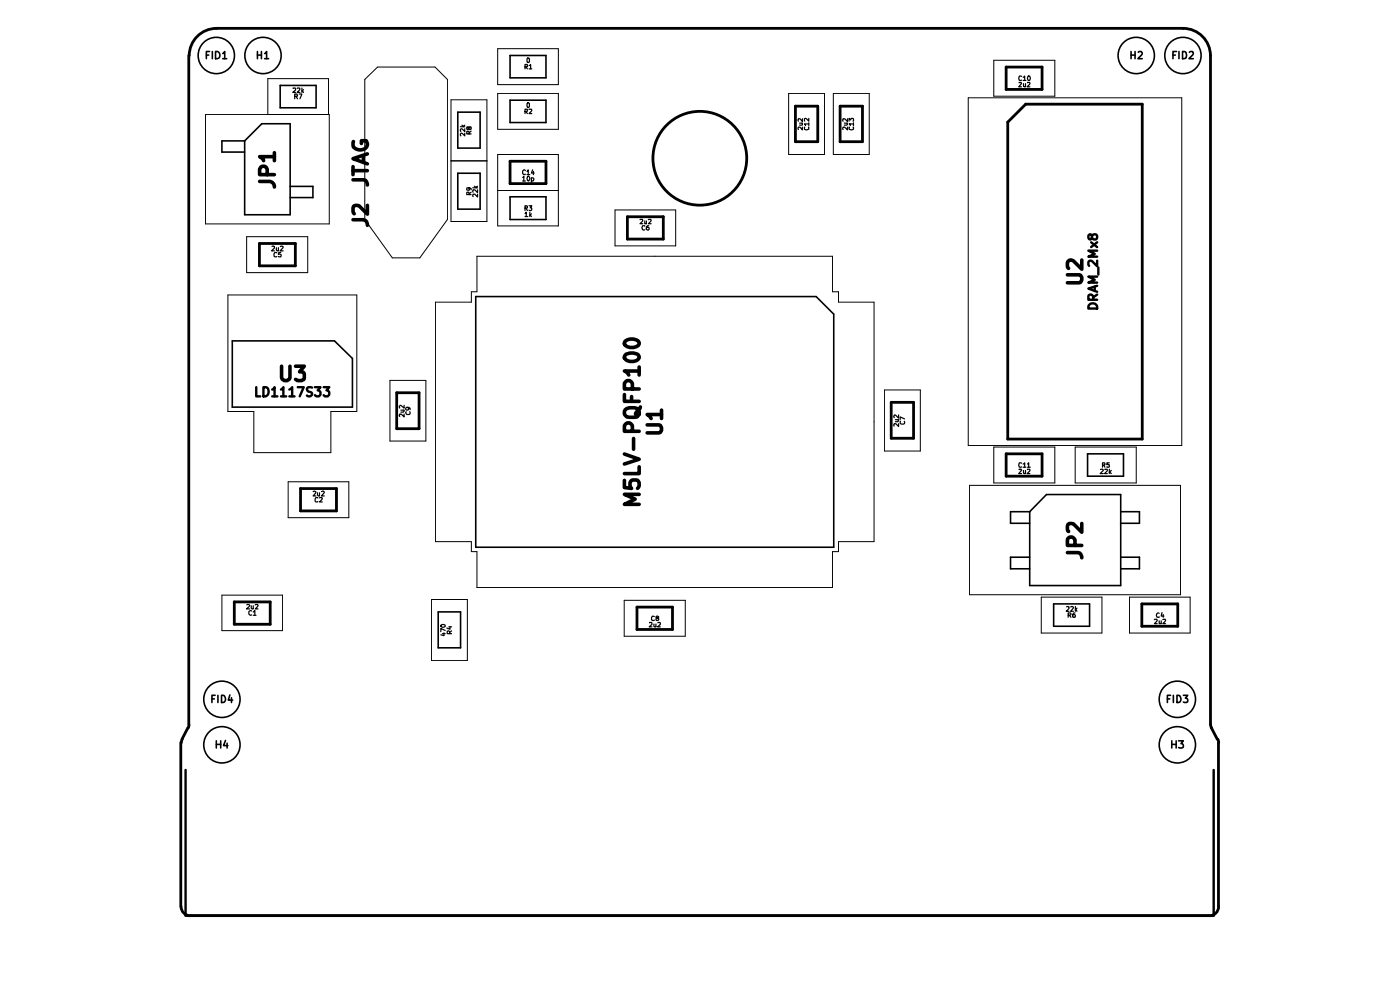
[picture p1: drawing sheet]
<svg xmlns="http://www.w3.org/2000/svg" width="297mm" height="210mm" viewBox="0 0 297 210" stroke-linecap="round" stroke-linejoin="round" font-family="sans-serif">
<g fill="none" stroke="#000" stroke-width=".59">
<path d="M40 11.8v141.9M45.9 6h205.1M45.9 6a5.8 5.8 0 0 0-5.8 5.8M213.4 14.2h7.7v4.8h-7.7zM251 6a5.8 5.8 0 0 1 5.8 5.8M256.8 11.8v141.9M108.2 34.2h7.6v4.7h-7.6zM168.7 22.5h4.8v7.6h-4.8zM178.2 22.5h4.8v7.6h-4.8zM213.8 25.9l3.8-3.8h24.7v71h-28.5zM55 51.6h7.7v4.8h-7.7zM133.1 46h7.6v4.7h-7.6z"/>
<path d="M84.2 83.3h4.7v7.6h-4.7zM189.1 85.3h4.7v7.7h-4.7zM213.4 96.3h7.7v4.7h-7.7zM63.8 103.6h7.6v4.8h-7.6zM49.7 127.7h7.6v4.7h-7.6zM135.1 128.8h7.6v4.7h-7.6zM242.2 128.1h7.7v4.7h-7.7zM38.4 157.5v34.8M38.7 156.8l-.2 .7M39.9 154.3l-1.3 2.5M40.1 153.7l-.2 .7M256.8 153.7l.2 .7"/>
<path d="M257 154.3l1.2 2.5M258.3 156.8l.2 .7M258.5 157.5v34.8M38.4 192.3a1.93 1.93 0 0 0 1.9 2M40.3 194.2h216.2M258.5 192.3a1.93 1.93 0 0 1-1.9 2"/>
<circle cx="148.5" cy="33.6" r="9.9"/>
</g>
<g fill="none" stroke="#000" stroke-width=".25">
<path d="M62.2 18.8l.4-.1 .1 .4-.6 .5h.6M63 18.8l.5-.1 .1 .1-.6 .8h.6M63.5 19.9h.6l-.5 1.1M64.1 18.7v.9M64.1 19.3l.3 .3M64.4 19l-.3 .3M111.4 14.2l.5-.1v-.3l-.5-.1v.9M111.6 14.2l.3 .4M111.9 12.3h.3l.1 .2-.1 .8h-.3l-.1-.2zM112.2 13.9l.4-.2v.9M112.2 14.6h.6M216.2 17.6l.4-.1 .1 .2-.6 .7h.6"/>
<path d="M216.7 16.2l-.1-.1a.53 .53 0 0 0-.5 .4 .53 .53 0 0 0 .2 .6l.4-.1M217 16.4l.4-.3v1M217 17.1h.6M217.1 17.7v.6h.5M217.6 17.7v.7M218 17.6l.4-.1 .1 .3-.6 .6h.6M218.1 16.2v-.1a.47 .47 0 0 1 .5 .5 .47 .47 0 0 1-.5 .5l-.1-.4zM62.5 20.4h.5l.1-.2-.1-.3h-.5v1.1M62.8 20.4l.3 .6M97.7 26.9h.9M98 26.5l.3 .4M98.6 28.2v.6l-.7-.6-.2 .2v.4"/>
<path d="M98.6 27.3v.6l-.7-.6-.2 .2v.4M98.6 26.5l-.3 .3M99.4 39.8l.2 .2-.1 .3h-.4v-.5h.6l.3 .2v.3M99.4 27.1l.2-.2 .4 .1v.4l-.2 .1-.4-.1v-.4h-.4v.4l.2 .1 .2-.2M99.5 28.4v-.4l-.2-.2-.3 .1v.5h1M100 27.8l-.5 .4M100.3 39.8h1M100.6 39.5l.5 .3M101.3 39.5l-.4 .3M110.9 37.6l.2-.2v1M110.9 38.4h.6M111.4 23.7l.5-.1v-.4h-.5v.9"/>
<path d="M111.5 36.2l-.4-.2-.2 .3v.5l.2 .2h.4M111.6 23.7l.3 .4M111.8 36.4l.3-.4v1M111.8 37h.6M111.9 37.5l.2-.1a.55 .55 0 0 1 .3 .5 .55 .55 0 0 1-.3 .5l-.3-.4zM112 21.8l.3 .2v.6l-.2 .2-.3-.2v-.6zM112.2 23.2h.5l.1 .1-.6 .8h.6M112.7 37.8l.4-.1 .1 .2-.1 .5-.4-.1M112.7 37.7v1M113 36l-.3 .7h.6M113.2 36.4v.6M169.6 26.1h.6"/>
<path d="M170.1 26.1v.4h-.5M170.2 27v.6l-.5-.6h-.3v.5M170.2 25.2v.6l-.5-.6h-.3v.5M170.7 27l-.1 .4 .5 .2 .5-.2-.1-.4M171.6 26.3h-1l.3 .3M171.6 25.1v.6l-.7-.6-.3 .1 .1 .5M171.6 26v.6M179.1 26.1h.7M179.7 26.1l.1 .3-.2 .1h-.5M179.8 27v.6l-.6-.6h-.3v.5M179.8 25.2v.6l-.6-.6h-.3v.5M180.1 25.7v-.6l.4 .3 .1-.3 .5 .1-.1 .5"/>
<path d="M180.2 27l-.1 .4 .5 .2 .5-.2-.1-.4M181.1 26.3h-1l.3 .3M181.1 26v.6M57.7 52.3h.5v.3l-.6 .6h.6M58.6 52.5v.5l.2 .2 .3-.1M58.7 53.6h-.4l-.2 .2v.5l.2 .2 .4-.1M59.1 52.5v.7M59.5 52.3a.31 .31 0 0 1 .4 0 .31 .31 0 0 1 .1 .3l-.6 .6h.7M59.6 53.6h-.5v.4h.5v.5l-.5-.1M99.5 41.3l-.1-.5h-.3l-.1 .5h1M100 40.8l-.5 .3M101.3 41.2v.6l-.6-.6h-.3v.5"/>
<path d="M101.3 40.3v.6l-.6-.6h-.3v.5M111.4 44.2h.4l.1-.5-.5-.1v1.1M111.4 45.3l.2-.3v.9M111.4 45.9h.6M111.6 44.2l.3 .5M112.2 43.6h.6l-.3 .5h.2v.5h-.5M112.4 45v.9M112.5 45.6l.2 .3M112.7 45.3l-.3 .4M135.8 46.6l.5-.1 .1 .2-.6 .8h.6M136.8 48l-.4-.1a.48 .48 0 0 0-.2 .6 .48 .48 0 0 0 .6 .2M136.8 46.9v.6l.3-.1"/>
<path d="M137.1 46.9v.6M137.5 46.6l.6-.1v.2l-.6 .8h.6M137.6 47.9h-.2l-.3 .3v.4l.4 .2 .2-.2-.1-.4h-.3l-.2 .2M85 87h.7M85.6 87l.1 .3-.1 .1h-.6M85.7 87.8v.6l-.6-.6h-.3v.6M85.7 86v.6l-.7-.6-.3 .2 .1 .4M86.2 87.3l-.1 .3 .2 .3h.5l.2-.1-.1-.5M86.5 86.4l.2 .1v.4l-.5 .1-.1-.2 .1-.4 .8 .2v.3M190 89h.6M190.5 89l.1 .2-.1 .3h-.5M190.6 89.9v.6l-.6-.6h-.3v.5"/>
<path d="M190.6 88v.7l-.6-.6a.31 .31 0 0 0-.3 .1 .31 .31 0 0 0 0 .4M191.1 89.4l-.1 .4 .2 .2h.5l.2-.2-.1-.4M191.9 88.9l-.9-.5v.6M216.2 99.6l.4-.1 .1 .3-.6 .7h.6M216.7 98.3l-.1-.1a.53 .53 0 0 0-.5 .3 .53 .53 0 0 0 .2 .6l.4-.1M217 98.4l.4-.2v.9M217 99.1h.6M217.1 99.8v.6h.5M217.6 99.8v.7M218 98.4l.2-.2v.9M218 99.6l.4-.1 .1 .4-.6 .6h.6M218 99.1h.6"/>
<path d="M233.5 99.6l.4-.1 .2 .3-.7 .7h.7M233.9 98.7l.5-.1v-.3l-.5-.1v.9M234.1 98.7l.3 .4M234.4 99.6l.4-.1 .1 .4-.6 .6h.6M235.3 98.2h-.5v.4h.5l-.1 .5-.4-.1M235.3 99.5v1M235.8 99.8l-.5 .4M66.4 104.3a.31 .31 0 0 1 .4-.1 .31 .31 0 0 1 .1 .4l-.5 .6h.6M67.4 104.5v.5l.1 .2 .3-.1M67.4 105.6l-.4-.1-.2 .3v.5l.2 .2 .4-.1M67.8 105.6l.5-.1 .1 .2-.6 .8h.6M67.8 104.5v.7"/>
<path d="M68.2 104.3l.4-.1 .2 .2-.6 .8h.6M235.4 100.1l.4 .4M52.4 128.3l.4-.1 .2 .3-.7 .7h.7M53.3 128.5v.5l.2 .2 .2-.1M53.4 129.6l-.3-.1-.3 .3v.5l.3 .2 .3-.1M53.7 129.8l.4-.3v1M53.7 128.5v.7M53.7 130.5h.6M54.1 128.3l.6-.1v.2l-.6 .8h.6M93.6 132.5h.5l.3 .1a.47 .47 0 0 1-.4 .5 .47 .47 0 0 1-.5-.4zM93.9 134.4h.5M94.2 134.2v.6l-.7-.1"/>
<path d="M94.4 133.7l-.9-.4v.7M95.2 133h.6M95.4 134.4v-.4l-.2-.2-.3 .1v.5h.9M95.5 132.9v.6l-.7-.3M95.8 133.8l-.4 .4M137.8 132.1l.4-.1 .1 .5-.6 .5h.6M138.7 132.4v.5h.5M138.8 130.8l-.3-.1-.3 .2v.5l.2 .2 .4-.1M139.2 132.4v.6M139.3 131.1l-.1-.2 .1-.2 .4 .2v.1a.39 .39 0 0 0-.5 .2 .39 .39 0 0 0 0 .4h.4l.1-.2-.2-.3M139.6 132.1l.4-.1 .1 .5-.6 .5h.6M226.3 128.7h.5v.4l-.6 .6h.6"/>
<path d="M226.6 130.5h.4l.2-.3-.2-.2h-.4v.9M226.9 130.5l.3 .4M227.1 128.7h.4l.2 .1-.6 .9h.6M228.1 130l-.4 .1-.2 .3 .1 .5h.5v-.3l-.1-.3h-.3l-.2 .3M228.1 128.7v1M228.2 129.2l.3 .5M228.5 129l-.4 .3M244.9 131.4h.5l.1 .1-.6 .8h.6M245.9 131.7v.6l.4-.1M245.9 130.1a.48 .48 0 0 0-.5 .2 .48 .48 0 0 0 .1 .6h.4M246.3 131.7v.6M246.5 129.9l-.2 .8h.6"/>
<path d="M246.7 131.4h.5l.1 .1-.6 .8h.6M246.8 130.3v.6"/>
</g>
<g fill="none" stroke="#000" stroke-width=".34">
<path d="M43.8 11.7h.5M44.5 10.9h-.7v1.5M45 10.9v1.5M45.7 10.9a.78 .78 0 0 1 1 .8 .78 .78 0 0 1-1 .7zM47.2 11.3l.5-.4v1.5M47.2 12.4h.9M54.6 10.9v1.5M54.6 11.7h.9M55.5 10.9v1.5M56.1 11.3h.2l.3-.4v1.5M56.1 12.4h.9M59.4 18.1h7.7v4.8h-7.7z"/>
<path d="M108.2 11.8h7.6v4.7h-7.6zM239.9 11.7h.9M239.9 10.9v1.5M240.8 10.9v1.5M241.5 11.1l.1-.2h.5l.2 .4-.9 1.1h.9M248.8 11.7h.5M249.6 10.9h-.8v1.5M250.1 10.9v1.5M250.9 10.9h.3a.89 .89 0 0 1 .3 1.5h-.6zM252.3 11.1l.6-.2 .3 .4-1 1.1h1M51.9 29.9h-4.8v2.4h4.8M55.5 26.2h6.1v19.4h-9.7v-15.7z"/>
<path d="M61.6 39.5h4.8v2.4h-4.8M97.1 36.7h4.8v7.7h-4.8zM97.1 23.8h4.8v7.6h-4.8zM108.2 21.3h7.6v4.7h-7.6zM108.2 41.7h7.6v4.9h-7.6zM49.3 72.3h21.7l3.8 3.7v10.4h-25.5zM100.9 62.9h72.2l3.8 3.7v49.5h-76zM230.7 96.3h7.6v4.7h-7.6zM218.4 118.2h-4v2.5h4M218.4 108.5h-4v2.5h4M222 104.9h15.7v19.3h-19.3v-15.7zM237.7 118.2h4v2.5h-4"/>
<path d="M237.7 108.5h4v2.5h-4M93 129.8h4.7v7.6h-4.7zM223.5 128.1h7.6v4.7h-7.6zM45 148.3h.5M45.6 147.5h-.6v1.5M45.9 157.1v1.6M45.9 157.9h.9M46.2 147.5v1.5M46.8 157.1v1.6M47 147.5a.77 .77 0 0 1 .9 .8 .77 .77 0 0 1-.9 .7zM47.8 157.1l-.4 1.1h.9M48.2 157.7v1"/>
<path d="M48.8 147.4l-.4 1.1h1M49.1 148v1M247.7 148.3h.5M248.3 147.5h-.6v1.5M248.6 157.9h.9M248.6 157.1v1.6M248.9 147.5v1.5M249.5 157.1v1.6M249.7 147.5a.77 .77 0 0 1 .8 .8 .77 .77 0 0 1-.8 .7zM250 157.1h1l-.5 .6 .4 .1 .1 .3v.5h-1M251 147.5h1l-.5 .6h.2a.6 .6 0 0 1 .2 .8h-.9"/>
<circle cx="45.9" cy="11.8" r="3.9"/>
<circle cx="55.8" cy="11.8" r="3.9"/>
<circle cx="241" cy="11.8" r="3.9"/>
<circle cx="251" cy="11.8" r="3.9"/>
<circle cx="47.1" cy="148.3" r="3.9"/>
<circle cx="47.1" cy="158" r="3.9"/>
<circle cx="249.8" cy="148.3" r="3.9"/>
<circle cx="249.8" cy="158" r="3.9"/>
</g>
<g fill="none" stroke="#000" stroke-width=".76">
<path d="M55.1 38.5h2.2a1.12 1.12 0 0 1 .9 1.2M56.7 37v-1.1a.83 .83 0 0 0-.8-.7 .83 .83 0 0 0-.8 .7v1.1h3.1M58.2 33.2h-3.1l.7 .6 .1 .3M58.2 32.4v1.7M74.9 38.1h2.2a1 1 0 0 1 .8 1.1M74.9 35.4v1.6M74.9 36.2h3M75 30a1.19 1.19 0 0 0 0 1.3 1.19 1.19 0 0 0 1.2 .5 1.29 1.29 0 0 0 1.4-.4 1.29 1.29 0 0 0 .1-1.6h-1v.6M77.1 33v1.4M77.9 32.6l-3 1.1 3 1.1M74.9 46.6h2.2a1.02 1.02 0 0 1 .8 1.2M77.9 43.6v1.8l-1.7-1.8a.87 .87 0 0 0-1.3 .6v.6l.2 .5"/>
<path d="M226.4 58.3l2.8 .1a1.1 1.1 0 0 1 0 1.5l-2.8 .1M229.5 55.2v1.9l-1.8-1.8-.4-.1a.76 .76 0 0 0-.9 .6v.7l.3 .4M59.7 77.7v2.4a1.03 1.03 0 0 0 1.2 .6l.4-.2 .2-.4v-2.4M62.7 77.7h1.9l-1.1 1.2 .8 .1a1.32 1.32 0 0 1 .2 1.5l-.5 .2h-.9l-.4-.2M132.6 75.3a2.38 2.38 0 0 1 2.8 0l.2 .6a1.93 1.93 0 0 1-3.1 0zM132.6 72.3a2.07 2.07 0 0 1 3 .4 .76 .76 0 0 1-.6 .8 1.84 1.84 0 0 1-2.5-.6zM135.6 78.7h-3.1l.5 .3 .4 .5M135.6 77.9v1.6M132.5 96.3l3.1 1.1-3.1 1M132.5 83.7v1.4h3.1M132.6 86.9a2.31 2.31 0 0 1 2.8 0 1.08 1.08 0 0 1-.2 1.5l-1.6 .1a1.02 1.02 0 0 1-1-.5 1.02 1.02 0 0 1 0-1.1zM134 84.1v1"/>
<path d="M134.2 91.5v-1.2a.88 .88 0 0 0-.9-.6 .88 .88 0 0 0-.8 .6v1.2h3.1M134.2 82.5v-1.2a.88 .88 0 0 0-.9-.6 .88 .88 0 0 0-.8 .6v1.2h3.1M134.4 93v2.3M135.6 99v1.5h-3.1M135.8 86.3v.4a1.76 1.76 0 0 0-1 1.2M137.3 90.1l2.8 .1a1.1 1.1 0 0 1 0 1.5l-2.8 .1M140.3 87.9h-3l.4 .3 .4 .6M140.3 87v1.8M132.5 101.9v1.5l1.5 .2-.4-.5v-.7l.2-.3 .4-.3 1.1 .1 .3 .5v.7l-.3 .5M135.6 104.9h-3.1l2.2 1-2.2 1.1h3.1M226.4 117.2h2.2a1 1 0 0 1 .9 1.1M228.1 115.7v-1.2a.85 .85 0 0 0-.7-.6 .85 .85 0 0 0-.9 .4l-.1 1.4h3.1"/>
<path d="M229.5 111v1.9l-1.8-1.8a.83 .83 0 0 0-1.3 .5v.7l.3 .4"/>
</g>
<g fill="none" stroke="#000" stroke-width=".51">
<path d="M231.5 51.4l1.3 1M231.6 50a.63 .63 0 0 1 1.1-.1v.7l-.6 .2a.91 .91 0 0 1-.5-.9l-.4-.2a.58 .58 0 0 0-.3 .6 .58 .58 0 0 0 .4 .5l.3-.4M232.8 58.7h-1.9l1.3 .7-1.3 .5h1.9M232.8 55.3v1.2l-1.4-1.2-.3 .1-.2 .2v.5l.2 .3M232.8 53.2h-1.9l1.3 .6-1.3 .6h1.9M232.8 51.4l-1.3 1M233 56.7v1.6M231 64.8a.97 .97 0 0 1 1.1-.4 .97 .97 0 0 1 .7 1h-1.9zM231.9 63.6v-.8l-.4-.3-.4 .1-.2 .2v.8h1.9M232.2 60.8v.9M232.8 60.6l-1.9 .6 1.9 .7M232.8 62.5l-.9 .6"/>
<path d="M54.4 82.1v2h.8M55.9 82.1a.99 .99 0 0 1 1.1 .6 .99 .99 0 0 1-.4 1.2l-.2 .2h-.5zM57.7 82.6l.6-.5v2M57.7 84.1h1.1M59.6 82.6l.5-.5v2M59.6 84.1h1.1M61.4 82.6l.6-.5v2M61.4 84.1h1.1M63.2 82.1h1.2l-.8 2M66.2 82.2a.79 .79 0 0 0-1 .1l-.1 .3a1.19 1.19 0 0 0 1 .7l.1 .4-.4 .4-.7-.2M66.8 82.1h1.2l-.6 .7h.3a.73 .73 0 0 1 0 1.3h-.6l-.3-.3M68.7 82.1h1.2l-.6 .7h.2a.73 .73 0 0 1 0 1.3h-.6l-.2-.3"/>
<path d="M39.4 163.3v30.9h218.1v-30.9"/>
</g>
<g fill="none" stroke="#000" stroke-width=".21">
<path d="M77.4 16.9l2.7-2.7h12.2l2.6 2.7v29.7l-5.8 8.1h-5.9l-5.8-8.1zM105.6 19.8h12.9v7.6h-12.9zM105.6 10.3h12.9v7.7h-12.9zM167.3 19.8h7.6v13h-7.6zM176.8 19.8h7.6v13h-7.6zM210.8 12.8h13v7.6h-13zM43.6 24.3h26.3v23.2h-26.3zM56.8 24.3v-7.6h12.9v7.6M95.7 21.2h7.6v25.8h-7.6zM95.7 34.1h7.6M105.6 32.8h12.9v15.1h-12.9zM205.4 20.7h45.3v73.8h-45.3z"/>
<path d="M52.3 50.2h13v7.6h-13zM101.2 54.4h75.4v7.5h1.3v2.2h7.5v50.8h-7.5v2.1h-1.3v7.6h-75.4v-7.6h-1.2v-2.1h-7.6v-50.8h7.6v-2.2h1.2zM105.6 40.4h12.9M130.5 44.5h12.8v7.7h-12.8zM48.3 62.6h27.4v24.7h-5.5v8.7h-16.4v-8.7h-5.5zM82.7 80.7h7.6v12.9h-7.6zM187.6 82.7h7.6v13h-7.6zM210.8 94.8h13v7.6h-13zM228.1 94.8h12.9v7.6h-12.9zM61.1 102.2h12.9v7.6h-12.9zM205.7 103h44.7v23.2h-44.7zM47.1 126.2h12.8v7.6h-12.8z"/>
<path d="M91.5 127.2h7.6v12.9h-7.6zM132.4 127.3h13v7.7h-13zM220.9 126.7h12.9v7.6h-12.9zM239.6 126.7h12.9v7.6h-12.9z"/>
</g>
</svg>
